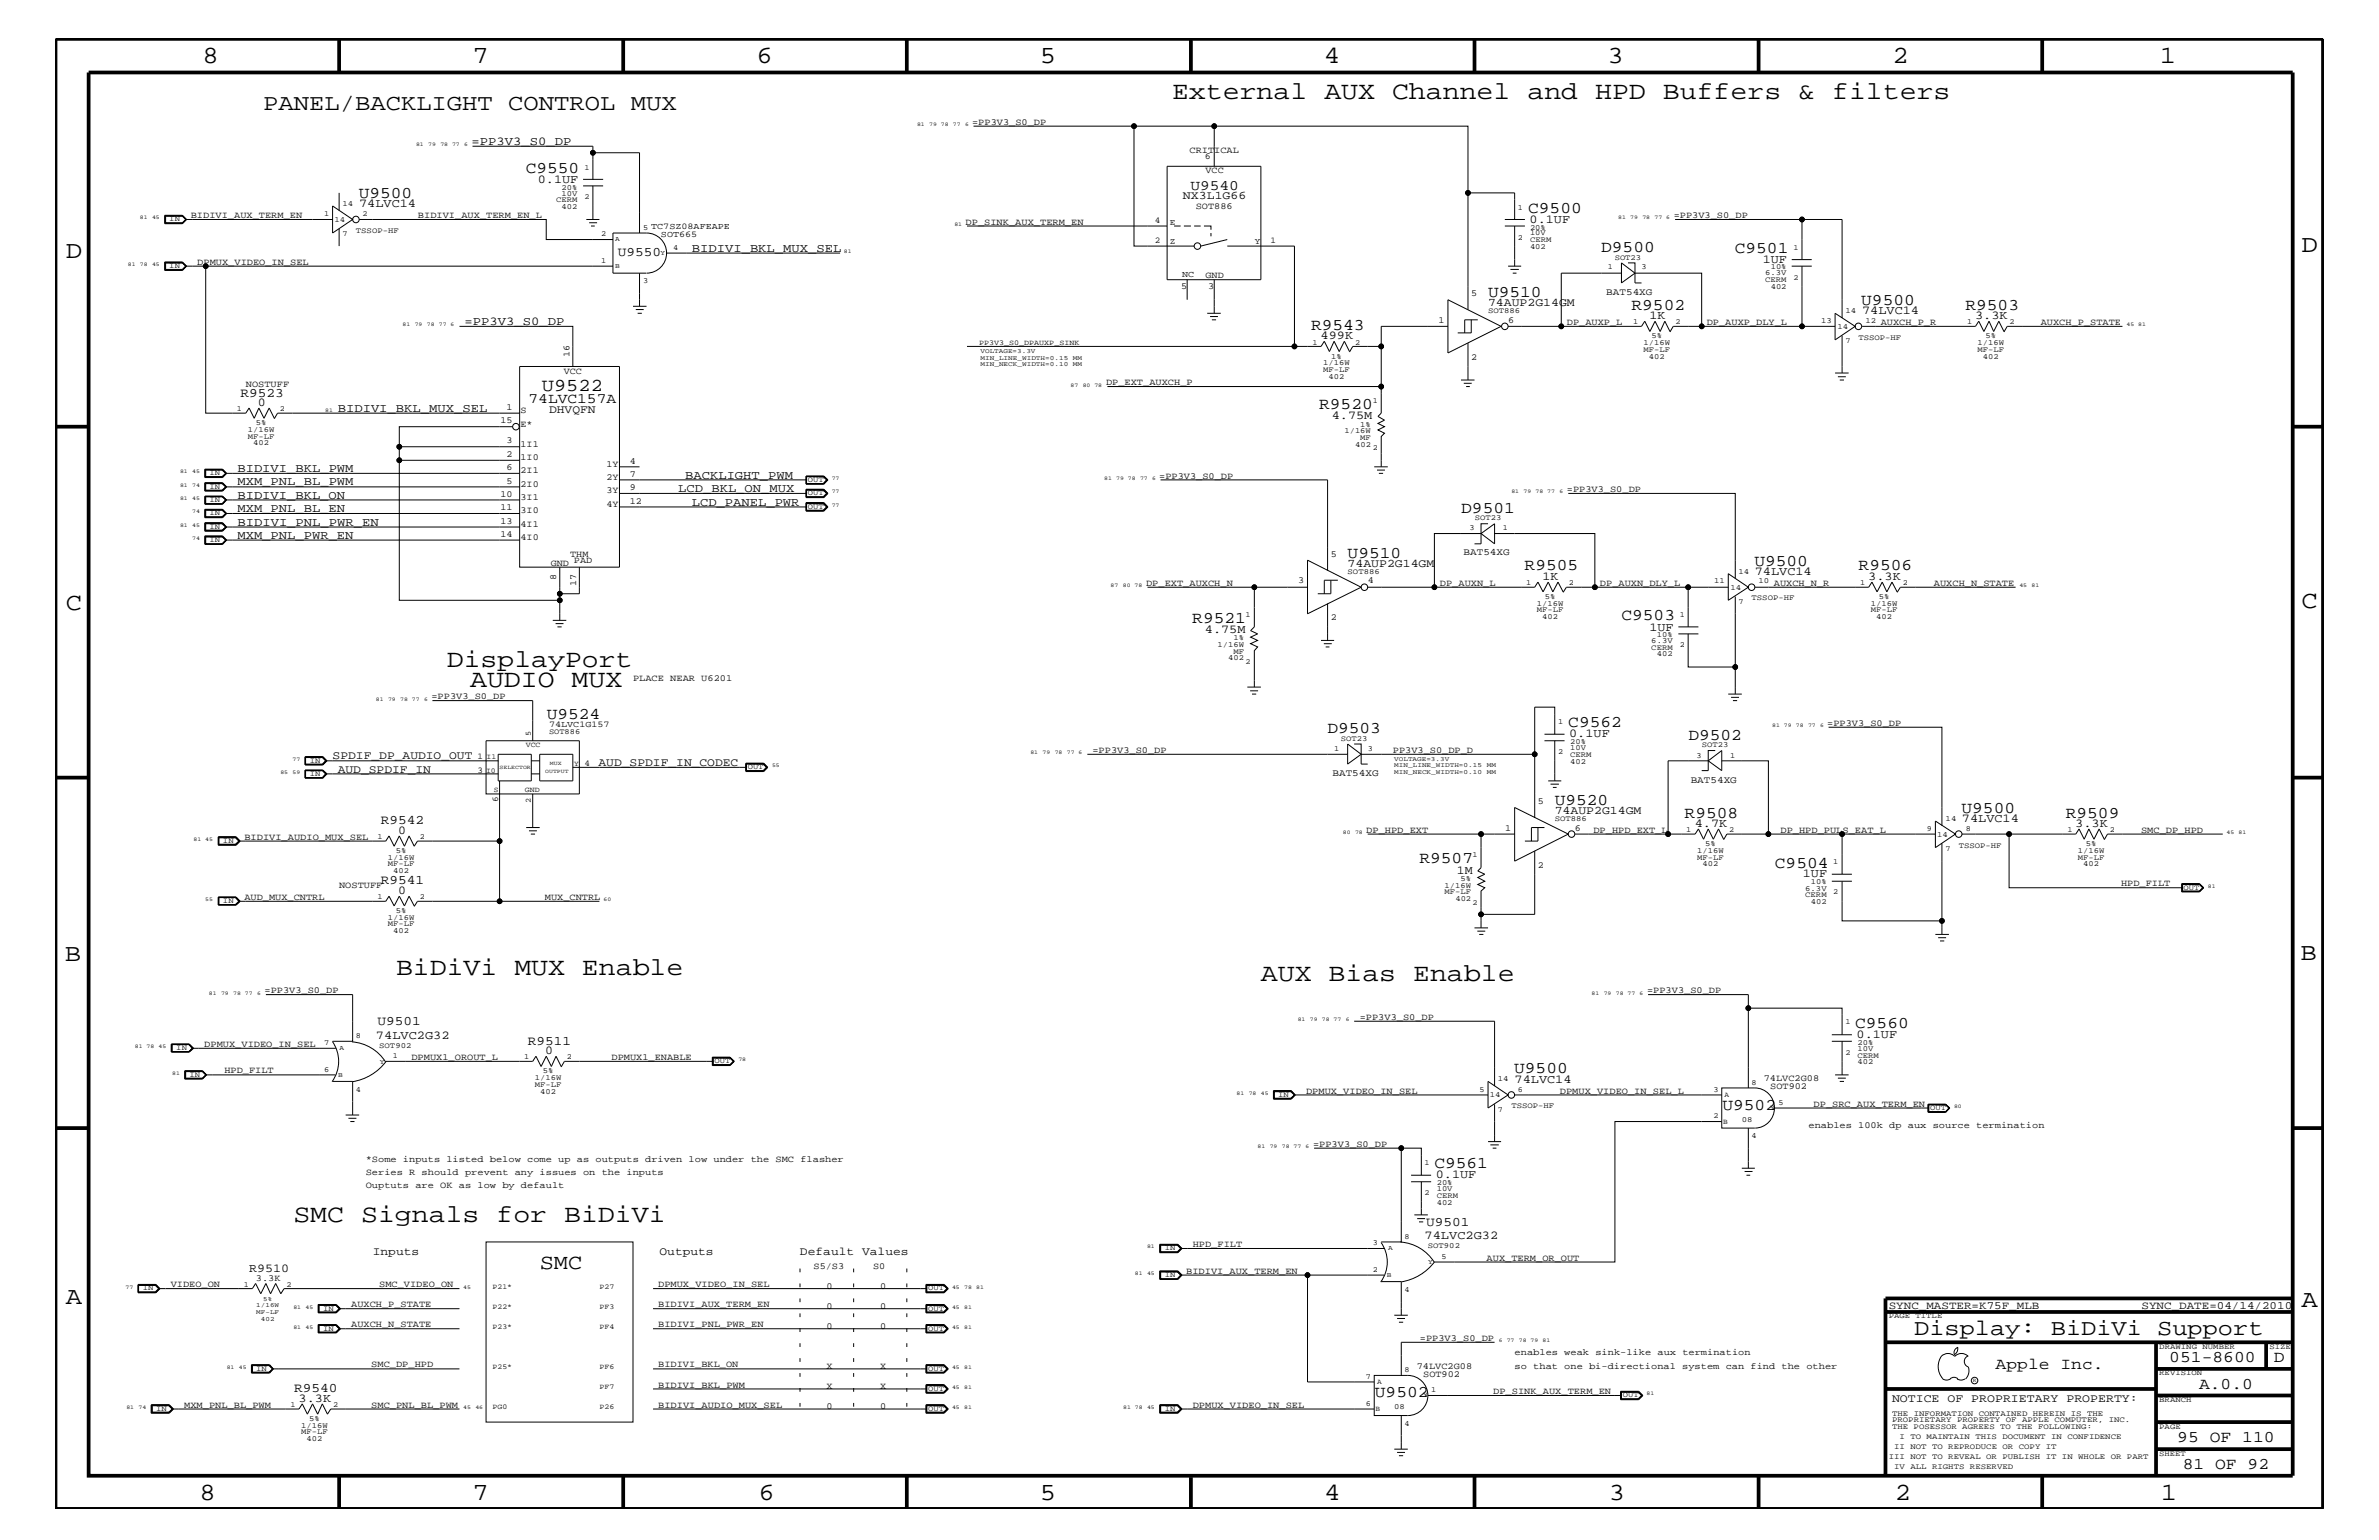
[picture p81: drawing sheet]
<svg xmlns="http://www.w3.org/2000/svg" width="432mm" height="279mm" viewBox="0 0 432 279" stroke-linecap="round" stroke-linejoin="round" font-family="sans-serif">
<defs><g id="words">
<g font-size="4.6">
<text x="212.7" y="18">External AUX Channel and HPD Buffers &amp; filters</text>
<text x="81.1" y="121">DisplayPort</text>
<text x="85.3" y="124.7">AUDIO MUX</text>
<text x="71.9" y="176.8">BiDiVi MUX Enable</text>
<text x="228.9" y="178">AUX Bias Enable</text>
<text x="53.3" y="221.7">SMC Signals for BiDiVi</text>
</g>
<g font-size="4.5">
<text x="36.7" y="11.5">8</text>
<text x="85.8" y="11.5">7</text>
<text x="137.3" y="11.5">6</text>
<text x="188.7" y="11.5">5</text>
<text x="240.3" y="11.5">4</text>
<text x="291.8" y="11.5">3</text>
<text x="343.5" y="11.5">2</text>
<text x="392" y="11.5">1</text>
<text x="11.9" y="46.8">D</text>
<text x="417.7" y="45.7">D</text>
<text x="11.9" y="110.6">C</text>
<text x="417.7" y="110.3">C</text>
<text x="11.8" y="174.3">B</text>
<text x="417.6" y="174.2">B</text>
<text x="11.9" y="236.7">A</text>
<text x="417.7" y="237.1">A</text>
<text x="36.2" y="272.1">8</text>
<text x="85.8" y="272.1">7</text>
<text x="137.7" y="272.1">6</text>
<text x="188.7" y="272.1">5</text>
<text x="240.4" y="272.1">4</text>
<text x="292" y="272.1">3</text>
<text x="343.9" y="272.1">2</text>
<text x="392.2" y="272.1">1</text>
</g>
<g font-size="4.1">
<text x="47.8" y="20">PANEL/BACKLIGHT CONTROL MUX</text>
<text x="347.4" y="242.3">Display: BiDiVi Support</text>
</g>
<text font-size="3.9" x="98" y="230.2">SMC</text>
<text font-size="3.3" x="98.3" y="70.9">U9522</text>
<g font-size="3">
<text x="65.1" y="35.9">U9500</text>
<text x="95.4" y="31.4">C9550</text>
<text x="277.4" y="38.6">C9500</text>
<text x="290.6" y="45.7">D9500</text>
<text x="314.9" y="45.9">C9501</text>
<text x="270.1" y="53.9">U9510</text>
<text x="238" y="59.8">R9543</text>
<text x="296.1" y="56.2">R9502</text>
<text x="337.8" y="55.3">U9500</text>
<text x="356.7" y="56.2">R9503</text>
<text x="239.4" y="74.3">R9520</text>
<text x="265.2" y="93.1">D9501</text>
<text x="244.6" y="101.2">U9510</text>
<text x="276.7" y="103.5">R9505</text>
<text x="318.4" y="102.6">U9500</text>
<text x="337.4" y="103.5">R9506</text>
<text x="216.4" y="113.1">R9521</text>
<text x="294.3" y="112.6">C9503</text>
<text x="99.2" y="130.4">U9524</text>
<text x="284.6" y="131.9">C9562</text>
<text x="240.9" y="133">D9503</text>
<text x="306.5" y="134.2">D9502</text>
<text x="282.2" y="146.1">U9520</text>
<text x="305.8" y="148.4">R9508</text>
<text x="356" y="147.5">U9500</text>
<text x="374.9" y="148.4">R9509</text>
<text x="257.6" y="156.7">R9507</text>
<text x="322.2" y="157.4">C9504</text>
<text x="336.7" y="186.5">C9560</text>
<text x="274.8" y="194.8">U9500</text>
<text x="312.6" y="201.5">U9502</text>
<text x="260.3" y="211.9">C9561</text>
<text x="362.2" y="248.4">Apple Inc.</text>
<text x="393.7" y="247.1">051-8600</text>
<text x="399.2" y="252">A.0.0</text>
<text x="412.7" y="247.1">D</text>
<text x="249.6" y="253.5">U9502</text>
<text x="395.2" y="261.6">95 OF 110</text>
<text x="396.2" y="266.6">81 OF 92</text>
</g>
<g font-size="2.6">
<text x="216.1" y="34.5">U9540</text>
<text x="95.9" y="73.2">74LVC157A</text>
</g>
<g font-size="2.4">
<text x="112.1" y="46.5">U9550</text>
<text x="43.6" y="72">R9523</text>
<text x="69.1" y="149.5">R9542</text>
<text x="69.1" y="160.5">R9541</text>
<text x="68.5" y="186">U9501</text>
<text x="95.8" y="189.5">R9511</text>
<text x="258.9" y="222.4">U9501</text>
<text x="53.4" y="252.6">R9540</text>
</g>
<g font-size="2.2">
<text x="85.6" y="26.3">=PP3V3_S0_DP</text>
<text x="97.6" y="33.1">0.1UF</text>
<text x="65.2" y="37.6">74LVC14</text>
<text x="277.6" y="40.4">0.1UF</text>
<text x="125.6" y="45.7">BIDIVI_BKL_MUX_SEL</text>
<text x="320" y="47.7">1UF</text>
<text x="84.3" y="59">=PP3V3_S0_DP</text>
<text x="299.4" y="57.9">1K</text>
<text x="338" y="57">74LVC14</text>
<text x="358.5" y="57.9">3.3K</text>
<text x="239.7" y="61.5">499K</text>
<text x="46.8" y="73.7">0</text>
<text x="61.3" y="74.7">BIDIVI_BKL_MUX_SEL</text>
<text x="241.7" y="76.1">4.75M</text>
<text x="43.1" y="88.1">MXM_PNL_BL_PWM</text>
<text x="43.1" y="85.6">BIDIVI_BKL_PWM</text>
<text x="123.1" y="89.3">LCD_BKL_ON_MUX</text>
<text x="124.4" y="86.9">BACKLIGHT_PWM</text>
<text x="43.1" y="92.9">MXM_PNL_BL_EN</text>
<text x="43.1" y="90.5">BIDIVI_BKL_ON</text>
<text x="43.1" y="95.4">BIDIVI_PNL_PWR_EN</text>
<text x="125.6" y="91.7">LCD_PANEL_PWR</text>
<text x="43.1" y="97.7">MXM_PNL_PWR_EN</text>
<text x="280" y="105.2">1K</text>
<text x="318.5" y="104.3">74LVC14</text>
<text x="339.1" y="105.2">3.3K</text>
<text x="218.7" y="114.8">4.75M</text>
<text x="299.4" y="114.4">1UF</text>
<text x="284.8" y="133.8">0.1UF</text>
<text x="356.1" y="149.1">74LVC14</text>
<text x="72.3" y="151.2">0</text>
<text x="307.6" y="150.1">4.7K</text>
<text x="376.7" y="150.1">3.3K</text>
<text x="264.4" y="158.5">1M</text>
<text x="327.2" y="159.2">1UF</text>
<text x="72.3" y="162.2">0</text>
<text x="68.2" y="188.5">74LVC2G32</text>
<text x="98.9" y="191.2">0</text>
<text x="337" y="188.3">0.1UF</text>
<text x="274.9" y="196.5">74LVC14</text>
<text x="260.6" y="213.8">0.1UF</text>
<text x="258.6" y="224.8">74LVC2G32</text>
<text x="45.2" y="230.7">R9510</text>
<text x="54.2" y="254.3">3.3K</text>
</g>
<g font-size="2.1">
<text x="214.7" y="36.2">NX3L1G66</text>
<text x="270.1" y="55.6">74AUP2G14GM</text>
<text x="99.7" y="75">DHVQFN</text>
<text x="244.6" y="102.9">74AUP2G14GM</text>
<text x="60.4" y="137.8">SPDIF_DP_AUDIO_OUT</text>
<text x="61.3" y="140.2">AUD_SPDIF_IN</text>
<text x="108.6" y="139">AUD_SPDIF_IN_CODEC</text>
<text x="282.2" y="147.7">74AUP2G14GM</text>
<text x="67.6" y="227.7">Inputs</text>
<text x="119.7" y="227.7">Outputs</text>
<text x="145.2" y="227.7">Default Values</text>
<text x="343.4" y="254.4">NOTICE OF PROPRIETARY PROPERTY:</text>
</g>
<g font-size="2">
<text x="342.8" y="237.4">SYNC_MASTER=K75F_MLB</text>
<text x="388.7" y="237.4">SYNC_DATE=04/14/2010</text>
</g>
<g font-size="1.8">
<text x="291.5" y="53.5">BAT54XG</text>
<text x="265.6" y="100.8">BAT54XG</text>
<text x="241.9" y="140.8">BAT54XG</text>
<text x="306.9" y="142">BAT54XG</text>
</g>
<g font-size="1.7">
<text x="176.4" y="22.6">=PP3V3_S0_DP</text>
<text x="215.9" y="27.7">CRITICAL</text>
<text x="218.7" y="28.9">6</text>
<text x="218.8" y="31.4">VCC</text>
<text x="34.6" y="39.6">BIDIVI_AUX_TERM_EN</text>
<text x="75.9" y="39.6">BIDIVI_AUX_TERM_EN_L</text>
<text x="175.3" y="40.8">DP_SINK_AUX_TERM_EN</text>
<text x="217" y="37.9">SOT886</text>
<text x="303.8" y="39.6">=PP3V3_S0_DP</text>
<text x="35.8" y="48">DPMUX_VIDEO_IN_SEL</text>
<text x="214.4" y="52.5">5</text>
<text x="218.8" y="50.4">GND</text>
<text x="219.3" y="52.5">3</text>
<text x="267" y="53.8">5</text>
<text x="261.1" y="58.6">1</text>
<text x="273.7" y="58.6">6</text>
<text x="284.4" y="59">DP_AUXP_L</text>
<text x="309.8" y="59">DP_AUXP_DLY_L</text>
<text x="341.4" y="59">AUXCH_P_R</text>
<text x="370.4" y="59">AUXCH_P_STATE</text>
<text x="103.4" y="64.7" transform="rotate(-90 103.4 64.7)">16</text>
<text x="267" y="65.3">2</text>
<text x="44.6" y="70.1">NOSTUFF</text>
<text x="102.3" y="67.9">VCC</text>
<text x="200.7" y="69.9">DP_EXT_AUXCH_P</text>
<text x="90.8" y="76.8">15</text>
<text x="91.9" y="74.4">1</text>
<text x="94.5" y="77.4">E*</text>
<text x="94.5" y="75">S</text>
<text x="91.9" y="80.5">3</text>
<text x="91.9" y="82.8">2</text>
<text x="94.5" y="81.1">1I1</text>
<text x="94.5" y="83.5">1I0</text>
<text x="91.9" y="85.3">6</text>
<text x="91.9" y="87.7">5</text>
<text x="94.5" y="85.9">2I1</text>
<text x="94.5" y="88.3">2I0</text>
<text x="110.1" y="89.5">3Y</text>
<text x="110.1" y="87.1">2Y</text>
<text x="110.1" y="84.7">1Y</text>
<text x="114.3" y="88.9">9</text>
<text x="114.3" y="86.5">7</text>
<text x="114.3" y="84.1">4</text>
<text x="210.4" y="86.9">=PP3V3_S0_DP</text>
<text x="284.4" y="89.3">=PP3V3_S0_DP</text>
<text x="90.8" y="95">13</text>
<text x="90.8" y="90.1">10</text>
<text x="90.8" y="92.6">11</text>
<text x="94.5" y="93.2">3I0</text>
<text x="94.5" y="95.6">4I1</text>
<text x="94.5" y="90.7">3I1</text>
<text x="110.1" y="92">4Y</text>
<text x="114.3" y="91.4">12</text>
<text x="90.8" y="97.4">14</text>
<text x="94.5" y="98">4I0</text>
<text x="103.5" y="101">THM</text>
<text x="241.6" y="101">5</text>
<text x="99.9" y="102.6">GND PAD</text>
<text x="100.9" y="105.2" transform="rotate(-90 100.9 105.2)">8</text>
<text x="104.6" y="106.3" transform="rotate(-90 104.6 106.3)">17</text>
<text x="208" y="106.3">DP_EXT_AUXCH_N</text>
<text x="235.6" y="105.9">3</text>
<text x="248.2" y="105.9">4</text>
<text x="261.4" y="106.3">DP_AUXN_L</text>
<text x="290.4" y="106.3">DP_AUXN_DLY_L</text>
<text x="322" y="106.3">AUXCH_N_R</text>
<text x="351" y="106.3">AUXCH_N_STATE</text>
<text x="241.6" y="112.6">2</text>
<text x="114.9" y="123.5">PLACE NEAR U6201</text>
<text x="78.3" y="126.9">=PP3V3_S0_DP</text>
<text x="331.6" y="131.7">=PP3V3_S0_DP</text>
<text x="198.3" y="136.6">=PP3V3_S0_DP</text>
<text x="252.8" y="136.6">PP3V3_S0_DP_D</text>
<text x="279.1" y="145.9">5</text>
<text x="44.4" y="152.3">BIDIVI_AUDIO_MUX_SEL</text>
<text x="248" y="151.1">DP_HPD_EXT</text>
<text x="273.2" y="150.7">1</text>
<text x="285.8" y="150.7">6</text>
<text x="289.2" y="151.1">DP_HPD_EXT_L</text>
<text x="323.2" y="151.1">DP_HPD_PULS_EAT_L</text>
<text x="388.6" y="151.1">SMC_DP_HPD</text>
<text x="61.6" y="161.1">NOSTUFF</text>
<text x="279.1" y="157.4">2</text>
<text x="385" y="160.8">HPD_FILT</text>
<text x="44.4" y="163.3">AUD_MUX_CNTRL</text>
<text x="98.9" y="163.3">MUX_CNTRL</text>
<text x="48" y="180.2">=PP3V3_S0_DP</text>
<text x="246.8" y="185">=PP3V3_S0_DP</text>
<text x="299" y="180.2">=PP3V3_S0_DP</text>
<text x="37.1" y="189.9">DPMUX_VIDEO_IN_SEL</text>
<text x="40.7" y="194.8">HPD_FILT</text>
<text x="74.7" y="192.3">DPMUX1_OROUT_L</text>
<text x="111" y="192.3">DPMUX1_ENABLE</text>
<text x="320.1" y="196.2">74LVC2G08</text>
<text x="321.3" y="197.6">SOT902</text>
<text x="237.1" y="198.4">DPMUX_VIDEO_IN_SEL</text>
<text x="283.1" y="198.4">DPMUX_VIDEO_IN_SEL_L</text>
<text x="329.2" y="200.9">DP_SRC_AUX_TERM_EN</text>
<text x="238.3" y="208.1">=PP3V3_S0_DP</text>
<text x="328.3" y="204.7">enables 100k dp aux source termination</text>
<text x="66.4" y="215.6">Ouptuts are OK as low by default</text>
<text x="66.4" y="213.2">Series R should prevent any issues on the inputs</text>
<text x="66.4" y="210.8">*Some inputs listed below come up as outputs driven low under the SMC flasher</text>
<text x="216.5" y="226.3">HPD_FILT</text>
<text x="31" y="233.5">VIDEO_ON</text>
<text x="46.4" y="232.4">3.3K</text>
<text x="68.8" y="233.5">SMC_VIDEO_ON</text>
<text x="119.5" y="233.5">DPMUX_VIDEO_IN_SEL</text>
<text x="147.7" y="230.2">S5/S3</text>
<text x="150" y="233.8">0</text>
<text x="158.5" y="230.2">S0</text>
<text x="159.8" y="233.8">0</text>
<text x="215.3" y="231.1">BIDIVI_AUX_TERM_EN</text>
<text x="269.8" y="228.7">AUX_TERM_OR_OUT</text>
<text x="63.8" y="237.2">AUXCH_P_STATE</text>
<text x="119.5" y="237.2">BIDIVI_AUX_TERM_EN</text>
<text x="150" y="237.4">0</text>
<text x="159.8" y="237.4">0</text>
<text x="63.8" y="240.8">AUXCH_N_STATE</text>
<text x="119.5" y="240.8">BIDIVI_PNL_PWR_EN</text>
<text x="150" y="241.1">0</text>
<text x="159.8" y="241.1">0</text>
<text x="257.7" y="243.3">=PP3V3_S0_DP</text>
<text x="274.9" y="245.9">enables weak sink-like aux termination</text>
<text x="67.4" y="248.1">SMC_DP_HPD</text>
<text x="119.5" y="251.7">BIDIVI_BKL_PWM</text>
<text x="119.5" y="248.1">BIDIVI_BKL_ON</text>
<text x="150" y="248.4">X</text>
<text x="150" y="252">X</text>
<text x="159.8" y="252">X</text>
<text x="159.8" y="248.4">X</text>
<text x="257.1" y="248.4">74LVC2G08</text>
<text x="258.3" y="249.8">SOT902</text>
<text x="274.9" y="248.4">so that one bi-directional system can find the other</text>
<text x="33.4" y="255.4">MXM_PNL_BL_PWM</text>
<text x="67.4" y="255.4">SMC_PNL_BL_PWM</text>
<text x="119.5" y="255.4">BIDIVI_AUDIO_MUX_SEL</text>
<text x="150" y="255.6">0</text>
<text x="159.8" y="255.6">0</text>
<text x="216.5" y="255.4">DPMUX_VIDEO_IN_SEL</text>
<text x="271" y="252.9">DP_SINK_AUX_TERM_EN</text>
</g>
<g font-size="1.6">
<text x="209.6" y="40.4">4</text>
<text x="212.3" y="40.8">E</text>
<text x="120" y="43">SOT665</text>
<text x="209.6" y="44.1">2</text>
<text x="212.3" y="44.2">Z</text>
<text x="227.8" y="44.2">Y</text>
<text x="230.6" y="44.1">1</text>
<text x="214.5" y="50.2">NC</text>
<text x="99.7" y="131.9">74LVC1G157</text>
<text x="86.7" y="137.8">1</text>
<text x="86.7" y="140.2">3</text>
<text x="106.1" y="139">4</text>
<text x="90.4" y="145.6" transform="rotate(-90 90.4 145.6)">6</text>
</g>
<g font-size="1.4">
<text x="101.9" y="35.5">10V</text>
<text x="101.9" y="34.4">20%</text>
<text x="106.1" y="30.8">1</text>
<text x="30.7" y="40.2">IN</text>
<text x="58.8" y="39.2">1</text>
<text x="60.7" y="40.3">14</text>
<text x="62.1" y="37.4">14</text>
<text x="65.8" y="39.2">2</text>
<text x="100.9" y="36.7">CERM</text>
<text x="101.9" y="37.9">402</text>
<text x="106.1" y="36.2">2</text>
<text x="116.8" y="41.7">5 TC7SZ08AFEAPE</text>
<text x="275.5" y="38">1</text>
<text x="277.7" y="41.7">20%</text>
<text x="62.1" y="42.9">7</text>
<text x="64.6" y="42.3">TSSOP-HF</text>
<text x="109.1" y="47.7">1</text>
<text x="109.1" y="42.9">2</text>
<text x="122.2" y="45.3">4</text>
<text x="275.5" y="43.5">2</text>
<text x="277.7" y="44">CERM</text>
<text x="277.7" y="42.7">10V</text>
<text x="277.7" y="45.2">402</text>
<text x="293.1" y="47.1">SOT23</text>
<text x="325.5" y="45.3">1</text>
<text x="30.7" y="48.7">IN</text>
<text x="116.8" y="51.3">3</text>
<text x="291.8" y="48.9">1</text>
<text x="297.9" y="48.9">3</text>
<text x="320.4" y="50">6.3V</text>
<text x="320.4" y="51.3">CERM</text>
<text x="321.4" y="48.9">10%</text>
<text x="321.4" y="52.4">402</text>
<text x="325.5" y="50.7">2</text>
<text x="270.1" y="56.8">SOT886</text>
<text x="296.4" y="58.9">1</text>
<text x="304.1" y="58.9">2</text>
<text x="330.5" y="58.6">13</text>
<text x="333.5" y="59.7">14</text>
<text x="334.9" y="56.8">14</text>
<text x="338.6" y="58.6">12</text>
<text x="357" y="58.9">1</text>
<text x="364.7" y="58.9">2</text>
<text x="177.7" y="62.6">PP3V3_S0_DPAUXP_SINK</text>
<text x="238.3" y="62.5">1</text>
<text x="241.6" y="65.1">1%</text>
<text x="246" y="62.5">2</text>
<text x="298.3" y="62.6">1/16W</text>
<text x="298.3" y="63.9">MF-LF</text>
<text x="299.3" y="65.1">402</text>
<text x="299.8" y="61.4">5%</text>
<text x="334.9" y="62.3">7</text>
<text x="337.3" y="61.7">TSSOP-HF</text>
<text x="358.9" y="63.9">MF-LF</text>
<text x="358.9" y="62.6">1/16W</text>
<text x="359.9" y="65.1">402</text>
<text x="360.4" y="61.4">5%</text>
<text x="240.2" y="67.5">MF-LF</text>
<text x="240.2" y="66.2">1/16W</text>
<text x="241.1" y="68.7">402</text>
<text x="43" y="74.6">1</text>
<text x="46.4" y="77.2">5%</text>
<text x="50.8" y="74.6">2</text>
<text x="246.9" y="77.4">1%</text>
<text x="249.2" y="73.2">1</text>
<text x="45" y="78.3">1/16W</text>
<text x="45" y="79.6">MF-LF</text>
<text x="46" y="80.8">402</text>
<text x="244" y="78.6">1/16W</text>
<text x="246" y="81.1">402</text>
<text x="246.9" y="79.9">MF</text>
<text x="249.2" y="81.6">2</text>
<text x="38" y="86.2">IN</text>
<text x="38" y="88.7">IN</text>
<text x="146.6" y="87.5">OUT</text>
<text x="146.6" y="89.9">OUT</text>
<text x="38" y="91.1">IN</text>
<text x="38" y="93.5">IN</text>
<text x="38" y="96">IN</text>
<text x="146.6" y="92.3">OUT</text>
<text x="267.7" y="94.3">SOT23</text>
<text x="38" y="98.4">IN</text>
<text x="266.7" y="96.2">3</text>
<text x="272.8" y="96.2">1</text>
<text x="244.6" y="104.1">SOT886</text>
<text x="277" y="106.1">1</text>
<text x="284.7" y="106.1">2</text>
<text x="311.1" y="105.9">11</text>
<text x="314.1" y="107">14</text>
<text x="315.6" y="104.1">14</text>
<text x="319.2" y="105.9">10</text>
<text x="337.7" y="106.1">1</text>
<text x="345.4" y="106.1">2</text>
<text x="226.1" y="112">1</text>
<text x="278.9" y="111.1">MF-LF</text>
<text x="278.9" y="109.9">1/16W</text>
<text x="279.9" y="112.3">402</text>
<text x="280.4" y="108.7">5%</text>
<text x="304.9" y="112">1</text>
<text x="315.6" y="109.5">7</text>
<text x="317.9" y="108.9">TSSOP-HF</text>
<text x="339.6" y="109.9">1/16W</text>
<text x="339.6" y="111.1">MF-LF</text>
<text x="340.5" y="112.3">402</text>
<text x="341" y="108.7">5%</text>
<text x="221" y="117.4">1/16W</text>
<text x="222.9" y="119.8">402</text>
<text x="223.9" y="116.2">1%</text>
<text x="223.9" y="118.6">MF</text>
<text x="299.7" y="117.9">CERM</text>
<text x="299.7" y="116.7">6.3V</text>
<text x="300.7" y="119.1">402</text>
<text x="300.7" y="115.6">10%</text>
<text x="304.9" y="117.4">2</text>
<text x="226.1" y="120.4">2</text>
<text x="282.8" y="131.3">1</text>
<text x="88.3" y="137.8">I1</text>
<text x="95.4" y="135.6">VCC</text>
<text x="96.4" y="133.5" transform="rotate(-90 96.4 133.5)">5</text>
<text x="99.7" y="133.2">SOT886</text>
<text x="242.1" y="136.2">1</text>
<text x="243.4" y="134.4">SOT23</text>
<text x="248.2" y="136.2">3</text>
<text x="282.8" y="136.8">2</text>
<text x="285" y="137.3">CERM</text>
<text x="285" y="135">20%</text>
<text x="285" y="136.1">10V</text>
<text x="307.9" y="137.4">3</text>
<text x="308.9" y="135.6">SOT23</text>
<text x="314" y="137.4">1</text>
<text x="56.2" y="138.4">IN</text>
<text x="56.2" y="140.8">IN</text>
<text x="88.2" y="140.2">I0</text>
<text x="89.7" y="143.6">S</text>
<text x="95.2" y="143.6">GND</text>
<text x="104.2" y="139">Y</text>
<text x="135.7" y="139.6">OUT</text>
<text x="285" y="138.5">402</text>
<text x="96.4" y="145.7" transform="rotate(-90 96.4 145.7)">2</text>
<text x="282.2" y="149">SOT886</text>
<text x="353.1" y="149">14</text>
<text x="40.5" y="152.9">IN</text>
<text x="68.5" y="152.2">1</text>
<text x="70.4" y="156">1/16W</text>
<text x="71.8" y="154.7">5%</text>
<text x="76.2" y="152.2">2</text>
<text x="267.3" y="155.6">1</text>
<text x="306.1" y="151">1</text>
<text x="308.1" y="154.7">1/16W</text>
<text x="308.1" y="156">MF-LF</text>
<text x="309.5" y="153.5">5%</text>
<text x="313.9" y="151">2</text>
<text x="349.8" y="150.7">9</text>
<text x="351.6" y="151.8">14</text>
<text x="353.1" y="154.4">7</text>
<text x="355.5" y="153.8">TSSOP-HF</text>
<text x="356.8" y="150.7">8</text>
<text x="375.2" y="151">1</text>
<text x="377.1" y="156">MF-LF</text>
<text x="377.1" y="154.7">1/16W</text>
<text x="378.6" y="153.5">5%</text>
<text x="382.9" y="151">2</text>
<text x="70.4" y="157.2">MF-LF</text>
<text x="71.4" y="158.4">402</text>
<text x="262.2" y="161.1">1/16W</text>
<text x="265.1" y="159.9">5%</text>
<text x="309" y="157.2">402</text>
<text x="327.7" y="161.6">6.3V</text>
<text x="328.7" y="160.5">10%</text>
<text x="332.7" y="156.8">1</text>
<text x="378.1" y="157.2">402</text>
<text x="396.3" y="161.4">OUT</text>
<text x="40.5" y="163.9">IN</text>
<text x="68.5" y="163.1">1</text>
<text x="70.4" y="166.9">1/16W</text>
<text x="71.8" y="165.6">5%</text>
<text x="76.2" y="163.1">2</text>
<text x="262.2" y="162.2">MF-LF</text>
<text x="264.2" y="163.5">402</text>
<text x="267.3" y="164.1">2</text>
<text x="327.7" y="162.8">CERM</text>
<text x="328.7" y="163.9">402</text>
<text x="332.7" y="162.2">2</text>
<text x="70.4" y="168.1">MF-LF</text>
<text x="71.4" y="169.3">402</text>
<text x="334.9" y="185.9">1</text>
<text x="32" y="190.5">IN</text>
<text x="58.8" y="189.5">7</text>
<text x="64.6" y="188.3">8</text>
<text x="68.8" y="190.2">SOT902</text>
<text x="71.3" y="192">1</text>
<text x="334.9" y="191.4">2</text>
<text x="337.1" y="189.5">20%</text>
<text x="337.1" y="190.6">10V</text>
<text x="337.1" y="191.9">CERM</text>
<text x="34.4" y="195.4">IN</text>
<text x="58.8" y="194.4">6</text>
<text x="95.2" y="192.2">1</text>
<text x="97.1" y="195.9">1/16W</text>
<text x="97.1" y="197.2">MF-LF</text>
<text x="98.5" y="194.8">5%</text>
<text x="102.9" y="192.2">2</text>
<text x="129.7" y="192.9">OUT</text>
<text x="271.9" y="196.2">14</text>
<text x="317.9" y="196.8">8</text>
<text x="337.1" y="193.1">402</text>
<text x="64.6" y="198.1">4</text>
<text x="98" y="198.4">402</text>
<text x="232" y="199">IN</text>
<text x="268.6" y="198.1">5</text>
<text x="270.4" y="199.1">14</text>
<text x="271.9" y="201.7">7</text>
<text x="274.3" y="201">TSSOP-HF</text>
<text x="275.5" y="198.1">6</text>
<text x="311" y="202.9">2</text>
<text x="311" y="198.1">3</text>
<text x="312.8" y="204">B</text>
<text x="313" y="199">A</text>
<text x="316.1" y="203.5">08</text>
<text x="321.3" y="201.5">Y</text>
<text x="322.8" y="200.4">5</text>
<text x="350.4" y="201.5">OUT</text>
<text x="317.9" y="206.5">4</text>
<text x="258.6" y="211.4">1</text>
<text x="260.8" y="215">20%</text>
<text x="258.6" y="216.9">2</text>
<text x="260.8" y="216.1">10V</text>
<text x="260.8" y="218.6">402</text>
<text x="260.8" y="217.3">CERM</text>
<text x="211.4" y="226.9">IN</text>
<text x="249.2" y="225.9">3</text>
<text x="254.9" y="224.7">8</text>
<text x="259.2" y="226.5">SOT902</text>
<text x="44.3" y="233.5">1</text>
<text x="52" y="233.5">2</text>
<text x="89.4" y="233.8">P21*</text>
<text x="108.8" y="233.8">P27</text>
<text x="211.4" y="231.8">IN</text>
<text x="249.2" y="230.7">2</text>
<text x="261.6" y="228.4">5</text>
<text x="25.9" y="234.1">IN</text>
<text x="58.7" y="237.8">IN</text>
<text x="89.4" y="237.4">P22*</text>
<text x="108.8" y="237.4">PF3</text>
<text x="168.5" y="234.1">OUT</text>
<text x="168.5" y="237.8">OUT</text>
<text x="254.9" y="234.4">4</text>
<text x="342.8" y="239.2">PAGE TITLE</text>
<text x="58.7" y="241.4">IN</text>
<text x="89.4" y="241.1">P23*</text>
<text x="108.8" y="241.1">PF4</text>
<text x="168.5" y="241.4">OUT</text>
<text x="391.9" y="244.7">DRAWING NUMBER</text>
<text x="411.9" y="244.7">SIZE</text>
<text x="46.5" y="248.7">IN</text>
<text x="89.4" y="248.4">P25*</text>
<text x="108.8" y="248.4">PF6</text>
<text x="108.8" y="252">PF7</text>
<text x="168.5" y="248.7">OUT</text>
<text x="247.9" y="250.1">7</text>
<text x="249.9" y="251.1">A</text>
<text x="254.9" y="248.9">8</text>
<text x="391.9" y="249.5">REVISION</text>
<text x="28.4" y="256">IN</text>
<text x="52.7" y="255.2">1</text>
<text x="56.1" y="257.8">5%</text>
<text x="60.5" y="255.2">2</text>
<text x="89.4" y="255.6">PG0</text>
<text x="108.8" y="255.6">P26</text>
<text x="168.5" y="252.3">OUT</text>
<text x="168.5" y="256">OUT</text>
<text x="211.4" y="256">IN</text>
<text x="247.9" y="255">6</text>
<text x="249.7" y="256.1">B</text>
<text x="253.1" y="255.6">08</text>
<text x="258.3" y="253.5">Y</text>
<text x="259.8" y="252.6">1</text>
<text x="294.6" y="253.5">OUT</text>
<text x="343.4" y="256.8">THE INFORMATION CONTAINED HEREIN IS THE</text>
<text x="391.9" y="254.4">BRANCH</text>
<text x="54.7" y="260.2">MF-LF</text>
<text x="54.7" y="259">1/16W</text>
<text x="55.6" y="261.4">402</text>
<text x="254.9" y="258.7">4</text>
<text x="343.4" y="259.3">THE POSESSOR AGREES TO THE FOLLOWING:</text>
<text x="343.4" y="258">PROPRIETARY PROPERTY OF APPLE COMPUTER, INC.</text>
<text x="343.8" y="262.9">II NOT TO REPRODUCE OR COPY IT</text>
<text x="344.8" y="261.1">I TO MAINTAIN THIS DOCUMENT IN CONFIDENCE</text>
<text x="391.9" y="259.3">PAGE</text>
<text x="342.8" y="264.7">III NOT TO REVEAL OR PUBLISH IT IN WHOLE OR PART</text>
<text x="343.8" y="266.6">IV ALL RIGHTS RESERVED</text>
<text x="391.9" y="264.1">SHEET</text>
</g>
<g font-size="1.3">
<text x="111.7" y="43.8">A</text>
<text x="119.9" y="46.3">Y</text>
<text x="111.7" y="48.5">B</text>
<text x="61.6" y="190.5">A</text>
<text x="61.4" y="195.4">B</text>
<text x="68.9" y="193.1">Y</text>
<text x="252" y="226.9">A</text>
<text x="251.7" y="231.8">B</text>
<text x="259.2" y="229.4">Y</text>
</g>
<g font-size="1.2">
<text x="178" y="64">VOLTAGE=3.3V</text>
<text x="178" y="65.3">MIN_LINE_WIDTH=0.15</text>
<text x="194.7" y="65.3">MM</text>
<text x="178" y="66.5">MIN_NECK_WIDTH=0.10</text>
<text x="194.7" y="66.5">MM</text>
<text x="253.1" y="138">VOLTAGE=3.3V</text>
<text x="253.1" y="139.2">MIN_LINE_WIDTH=0.15</text>
<text x="253.1" y="140.4">MIN_NECK_WIDTH=0.10</text>
<text x="269.8" y="139.2">MM</text>
<text x="269.8" y="140.4">MM</text>
<text x="46.5" y="237.2">1/16W</text>
<text x="46.5" y="238.4">MF-LF</text>
<text x="47.4" y="239.6">402</text>
<text x="47.8" y="236">5%</text>
</g>
<g font-size="1">
<text x="166.5" y="22.9">81</text>
<text x="168.7" y="22.9">79 78</text>
<text x="173" y="22.9">77</text>
<text x="175.2" y="22.9">6</text>
<text x="75.5" y="26.5">81</text>
<text x="77.7" y="26.5">79</text>
<text x="79.9" y="26.5">78 77</text>
<text x="84.2" y="26.5">6</text>
<text x="25.4" y="39.8">81</text>
<text x="27.6" y="39.8">45</text>
<text x="173.2" y="41">81</text>
<text x="293.7" y="39.8">81</text>
<text x="295.9" y="39.8">79</text>
<text x="298.1" y="39.8">78</text>
<text x="300.3" y="39.8">77 6</text>
<text x="153.2" y="45.9">81</text>
<text x="23.2" y="48.3">81</text>
<text x="25.4" y="48.3">78</text>
<text x="27.6" y="48.3">45</text>
<text x="73.1" y="59.2">81</text>
<text x="75.3" y="59.2">79</text>
<text x="77.5" y="59.2">78</text>
<text x="79.7" y="59.2">77 6</text>
<text x="386" y="59.2">45 81</text>
<text x="194.3" y="70.1">87</text>
<text x="196.5" y="70.1">80 78</text>
<text x="59" y="74.7">81</text>
<text x="32.7" y="85.9">81</text>
<text x="32.7" y="88.3">81</text>
<text x="34.9" y="85.9">45</text>
<text x="34.9" y="88.3">74</text>
<text x="151" y="87.1">77</text>
<text x="151" y="89.5">77</text>
<text x="200.4" y="87.1">81</text>
<text x="202.6" y="87.1">79 78</text>
<text x="206.9" y="87.1">77</text>
<text x="209.1" y="87.1">6</text>
<text x="274.3" y="89.5">81</text>
<text x="276.5" y="89.5">79</text>
<text x="278.7" y="89.5">78 77</text>
<text x="283" y="89.5">6</text>
<text x="32.7" y="90.7">81</text>
<text x="32.7" y="95.6">81</text>
<text x="34.9" y="90.7">45</text>
<text x="34.9" y="93.2">74</text>
<text x="34.9" y="95.6">45</text>
<text x="151" y="92">77</text>
<text x="34.9" y="98">74</text>
<text x="201.6" y="106.5">87</text>
<text x="203.8" y="106.5">80 78</text>
<text x="366.5" y="106.5">45</text>
<text x="368.7" y="106.5">81</text>
<text x="68.2" y="127.1">81</text>
<text x="70.4" y="127.1">79</text>
<text x="72.6" y="127.1">78 77</text>
<text x="77" y="127.1">6</text>
<text x="321.6" y="131.9">81 79</text>
<text x="326" y="131.9">78</text>
<text x="328.2" y="131.9">77</text>
<text x="330.4" y="131.9">6</text>
<text x="187" y="136.8">81</text>
<text x="189.2" y="136.8">79</text>
<text x="191.4" y="136.8">78</text>
<text x="193.6" y="136.8">77 6</text>
<text x="50.9" y="140.4">85</text>
<text x="53.1" y="138">77</text>
<text x="53.1" y="140.4">59</text>
<text x="90.7" y="139.5">SELECTOR</text>
<text x="99" y="140.3">OUTPUT</text>
<text x="99.8" y="138.7">MUX</text>
<text x="140.1" y="139.2">55</text>
<text x="35.1" y="152.6">81 45</text>
<text x="243.8" y="151.3">80</text>
<text x="246" y="151.3">78</text>
<text x="404.1" y="151.3">45</text>
<text x="406.3" y="151.3">81</text>
<text x="400.7" y="161.1">81</text>
<text x="37.3" y="163.5">55</text>
<text x="109.6" y="163.5">60</text>
<text x="37.9" y="180.5">81</text>
<text x="40.1" y="180.5">79</text>
<text x="42.3" y="180.5">78 77</text>
<text x="46.7" y="180.5">6</text>
<text x="235.5" y="185.3">81</text>
<text x="237.7" y="185.3">79</text>
<text x="239.9" y="185.3">78 77</text>
<text x="244.3" y="185.3">6</text>
<text x="288.9" y="180.5">81</text>
<text x="291.1" y="180.5">79</text>
<text x="293.3" y="180.5">78 77</text>
<text x="297.6" y="180.5">6</text>
<text x="24.5" y="190.2">81 78</text>
<text x="28.8" y="190.2">45</text>
<text x="31.2" y="195">81</text>
<text x="134" y="192.6">78</text>
<text x="224.5" y="198.7">81</text>
<text x="226.7" y="198.7">78</text>
<text x="228.9" y="198.7">45</text>
<text x="354.7" y="201">80</text>
<text x="228.3" y="208.3">81</text>
<text x="230.5" y="208.3">79</text>
<text x="232.7" y="208.3">78 77</text>
<text x="237" y="208.3">6</text>
<text x="208.2" y="226.5">81</text>
<text x="22.8" y="233.8">77</text>
<text x="84.1" y="233.8">45</text>
<text x="172.8" y="233.8">45</text>
<text x="175" y="233.8">78</text>
<text x="177.2" y="233.8">81</text>
<text x="206" y="231.3">81</text>
<text x="208.2" y="231.3">45</text>
<text x="53.3" y="237.4">81</text>
<text x="55.5" y="237.4">45</text>
<text x="172.8" y="237.4">45</text>
<text x="175" y="237.4">81</text>
<text x="53.3" y="241.1">81</text>
<text x="55.5" y="241.1">45</text>
<text x="172.8" y="241.1">45</text>
<text x="175" y="241.1">81</text>
<text x="272" y="243.5">6</text>
<text x="273.5" y="243.5">77</text>
<text x="275.7" y="243.5">78 79</text>
<text x="280" y="243.5">81</text>
<text x="41.1" y="248.4">81</text>
<text x="43.3" y="248.4">45</text>
<text x="172.8" y="248.4">45</text>
<text x="172.8" y="252">45</text>
<text x="175" y="248.4">81</text>
<text x="175" y="252">81</text>
<text x="358.1" y="250.7">R</text>
<text x="22.9" y="255.6">81</text>
<text x="25.1" y="255.6">74</text>
<text x="84.1" y="255.6">45</text>
<text x="86.3" y="255.6">46</text>
<text x="172.8" y="255.6">45</text>
<text x="175" y="255.6">81</text>
<text x="203.9" y="255.6">81 78</text>
<text x="208.2" y="255.6">45</text>
<text x="298.9" y="253.2">81</text>
</g>
</g></defs>
<g fill="none" stroke="#000" stroke-width=".18">
<path d="M29.9 39.1h3.2l.8 .7-.8 .8h-3.2zM30 39.1h3.1l.7 .7-.7 .7h-3.1zM30.1 39.2h3l.6 .6-.6 .6h-3zM33.7 39.8h26.7M60.4 37.4l3.6 2.4-3.6 2.5zM61.6 35v3.2M65.2 39.8h33.9v3.7h12.2M85.8 26.5h21.8v6M105.8 33.7h3.7M105.8 32.5h3.7M106.4 39.8h2.4M107.6 27.7h8.5v14.6"/>
<path d="M107.6 33.7v6.1M176.7 22.9h29.1v21.7h10.9M205.8 22.9h14.6M211.8 30.2h17.1v20.5h-17.1zM220.4 30.2v-7.3h46v33.3M266.4 35h8.5v4.8M273.1 39.8h3.7M304 39.8h23.1v7.3M327.1 39.8h7.2v17.9M29.9 47.5h3.2l.8 .8-.8 .8h-3.2zM30 47.7h3.1M30.1 47.7v1.2h3l.6-.6"/>
<path d="M33.1 47.7l.7 .6M33.1 47.7l.6 .6M33.7 48.3h77.6M33.8 48.3l-.7-.7h-3.1v1.5M33.8 48.3l-.7 .7h-3.1M33.8 48.3l-.7 .8M37.3 48.3v26.7h7.3l.6-1 .9 1.9 .9-1.9 .9 1.9 1-1.9 .9 1.9M61.6 41.5v3.1M83.4 59.2h20.6v7.3M106.9 40.4h1.5M107.3 41h.7M114.9 55.6h2.4"/>
<path d="M115.4 56.2h1.4M115.7 56.8h.8M116.1 49.6v6M117.4 49.6a3.6 3.6 0 0 0 3.6-3.7 3.6 3.6 0 0 0-3.7-3.6h-6v7.3h6M121 45.9h31.5M175.5 41h36.3M213.1 41h1.2M214.9 41h1.3M215.5 50.7v3.7M216.7 41h1.2M218.5 41h1.3v.7M219.1 56.8h2.5"/>
<path d="M219.6 57.4h1.5M219.8 42.3v.6M220 58h.7M220.4 50.7v6.1M222.8 44.6h12.2v18.3h4.8l.6-1 .9 1.9 .8-1.9 1 1.9 .9-1.9 .9 1.9M222.8 43.5l-4.9 1.1M262.8 59.2h-12.1v3.7h-5.2l-.6 1M262.8 54.4l9.7 4.8-9.7 4.8zM267 58v2.4h-2.4M268.2 58h-2.3v2.4M273.1 41h3.7M273.7 59.2h9.7"/>
<path d="M273.7 48.3h2.4M274.2 48.9h1.5M274.6 49.6h.7M274.9 41v7.3M294.3 49.6h-10.9v9.6h14.5l.6-.9 1 1.8 .9-1.8 .9 1.8 .9-1.8 .9 1.8M295.5 47.7h1.3v3.6h1.1M296.8 49.6l-2.5-1.9v3.6l2.5-1.7h12.1v9.6h-5.2l-.6 1M308.9 59.2h24.2M325.2 48.3h3.6M325.2 47.1h3.6M327.1 48.3v10.9M333.1 56.8l3.6 2.4-3.6 2.5z"/>
<path d="M338 59.2h20.6l.6-.9 .9 1.8 .9-1.8 .9 1.8 .9-1.8 .9 1.8M385.2 59.2h-20.9l-.6 1M93 77.4h-20.5v3.7h21.8M94.3 66.5h18.1v36.4h-18.1zM94.3 75h-43.9l-.6 1M175.5 62.9h59.5M250.7 70.1v4.9l-.6 .6 1.2 .6-1.2 .6 1.2 .6-1.2 .6 1.2 .6-.6 .6v5.5M250.7 62.9v7.2h-49.7M265.2 68.9h2.4M265.7 69.5h1.4M266.1 70.1h.7M266.4 62.3v6.6"/>
<path d="M333.1 67.7h2.4M333.6 68.4h1.4M333.9 68.9h.8M334.3 60.9v6.8M37.2 85.1h3.2l.7 .8-.7 .7h-3.2zM37.2 87.6h3.2l.7 .7-.7 .8h-3.2zM37.2 92.4h3.2l.7 .8-.7 .7h-3.2zM37.2 94.9h3.2l.7 .7-.7 .8h-3.2zM37.2 97.2h3.2l.7 .8-.7 .7h-3.2zM37.3 90.1h3.1l.6 .6M37.3 90v1.5M37.3 94.9v1.4h3.1l.7-.7-.7-.7"/>
<path d="M37.3 98.7v-1.4h3.1l.7 .7-.7 .7M37.3 94.9h3.1l.6 .7M37.3 97.4h3.1l.6 .6M37.3 85.3h3l.7 .6-.7 .6h-3zM37.3 87.7h3l.7 .6-.7 .6h-3zM37.3 92.6h3l.7 .6-.7 .6h-3zM37.3 90.1v1.3M37.3 97.4v1.3M40.3 90.1l.7 .6M40.3 97.4l.7 .6M40.4 90h-3.2v1.5h3.2M40.4 85.2l.7 .7-.7 .7"/>
<path d="M40.4 85.2h-3.1v1.4h3.1M40.4 87.7h-3.1v1.3h3.1M40.4 92.5h-3.1v1.3h3.1M40.4 85.2l.6 .7M40.4 87.7l.7 .6-.7 .7M40.4 87.7l.6 .6M40.4 90l.7 .7-.7 .8M40.4 92.5l.7 .7-.7 .6M40.4 92.5l.6 .7M41 85.9h53.3M41 90.7l-.6 .7h-3.1M41 88.3h53.3"/>
<path d="M41 93.2h53.3M41 98h53.3M41 95.6h53.3M41 90.7h53.3M41 95.6l-.7-.6h-3v1.2M41 85.9l-.6 .7M41 88.3l-.6 .7M41 90.7l-.7 .7M41 93.2l-.6 .6M41 95.6l-.7 .6M41 95.6l-.6 .6h-3.1M41 98l-.7 .7"/>
<path d="M41 98l-.6 .7h-3.1M72.5 81.1v2.4h21.8M72.5 83.5v25.4h29.1v3.7M112.4 84.7h3.7M112.4 87.1h34M112.4 89.5h34M112.4 92h34M146.3 88.8h3.2l.8 .7-.8 .8h-3.2zM146.3 91.2h3.2l.8 .8-.8 .7h-3.2zM146.3 88.8h3.2l.7 .7-.7 .7h-3.2M146.4 88.8v1.4M146.4 92.7v-1.4h3l.7 .7-.7 .7"/>
<path d="M146.4 88.9h3l.6 .6-.6 .6h-3M146.4 91.4h3l.6 .6-.6 .6h-3M149.4 86.5h-3v1.2h3M149.4 86.5l.7 .6-.7 .6M149.4 86.5l.6 .6-.6 .6M149.4 88.8l.7 .7-.7 .7M149.5 86.4h-3.2v1.4h3.2M149.5 86.4l.8 .7-.8 .7M149.5 86.4l.7 .7-.7 .7M149.5 91.2l.7 .8-.7 .7h-3.2M210.7 87.1h30.3v16.4M249.4 84.7h2.5"/>
<path d="M249.9 85.3h1.5M250.3 85.9h.7M268.8 96.8l2.5-1.8v3.7l-2.5-1.9h-8.4v9.7h18.2l.5-.9 1 1.8 .9-1.8 .9 1.8 .9-1.8 .9 1.8M270.1 95h-1.3v3.7h-1.2M271.3 96.8h18.2v9.7h-5.2l-.6 1M284.6 89.5h30.4v15.4M100.3 112.6h2.5M100.8 113.1h1.5M101.2 113.7h.7M101.6 102.9v4.8h3.6v-4.8M101.6 107.7v1.2M208.3 106.5h29"/>
<path d="M227.7 106.5v7.2l-.7 .7 1.3 .6-1.3 .6 1.3 .6-1.3 .6 1.3 .6-.6 .7v6.6M237.3 101.6l9.8 4.9-9.8 4.9zM239.8 116.2h2.3M240.3 116.8h1.4M240.6 117.4h.7M241 109.5v6.7M241.6 105.3v2.4h-2.4M242.8 105.3h-2.4v2.4M248.2 106.5h12.2M289.5 106.5h16.9M304.6 113.7h3.7M304.6 115h3.7"/>
<path d="M306.4 115v6h8.6v4.9M313.7 104.1l3.6 2.4-3.6 2.4zM313.7 106.5h-7.3v7.2M315 108.2v12.8M318.5 106.5h20.7l.6-.9 .9 1.8 .9-1.8 .9 1.8 .9-1.8 .9 1.8M365.8 106.5h-20.9l-.6 1M55.4 137.3h3.2l.8 .7-.8 .8h-3.2zM55.4 138.7h3.2M55.4 137.4h3.2M55.5 139.8h3.1l.6 .6-.6 .7h-3.1zM55.5 137.4v1.3M55.5 137.4h3l.6 .6"/>
<path d="M58.5 139.8l.6 .6M58.6 137.4l.6 .6-.6 .7M58.6 139.7h-3.2v1.5h3.2M58.6 137.4l.7 .6-.7 .7M58.6 139.7l.8 .7-.8 .8M58.6 139.7l.7 .7-.7 .8M59.1 138l-.6 .6h-3M59.1 138h31.3M78.5 127.1h18.2v7.3M88.2 134.4h17v9.6h-17zM90.4 136.8h6v4.9h-6zM96.4 138h1.6"/>
<path d="M98 136.8h6v4.9h-6zM104 139.2h31.5M135.4 138.5h3.2l.8 .7-.8 .8h-3.2zM135.4 139.9h3.2M135.4 138.5h3.2M135.5 138.6h3l.6 .6-.6 .6h-3M135.5 138.5v1.4M138.6 138.5l.7 .7-.7 .7M138.6 138.5l.6 .7-.6 .7M197.4 136.8h47.2M226.4 124.7h2.5M226.9 125.3h1.4"/>
<path d="M227.2 125.9h.8M245.8 135h1.3v3.6h1.1M247.1 136.8l-2.5-1.8v3.6l2.5-1.8h31.5M280.3 134.4h3.7M280.3 133.2h3.7M282.2 133.2v-4.9h-3.6v20.1M282.2 134.4v7.3M310 138l2.5-1.8v3.6l-2.5-1.8h-7.2v13.3h4.9l.6-.9 .9 1.9 .8-1.9 1 1.9 .9-1.9 .9 1.9M311.3 136.2h-1.3v3.6h-1.1M312.5 138h8.5v13.3h-7.6l-.6 1M313.7 125.9h2.4M314.2 126.5h1.4"/>
<path d="M314.5 127.1h.8M331.9 131.9h20.6v17.9M39.6 151.8h3.2l.8 .8-.8 .8h-3.2zM39.7 151.9h3.1l.6 .7-.6 .6h-3.1zM39.7 152h3.1l.5 .6M42.8 151.8l.7 .8-.7 .7h-3.2M43.3 152.6l-.5 .6M59.1 140.4h31.3M59.1 140.4l-.6 .7M90.7 141.7v10.9h-14.9l-.6 .9-.9-1.8-.9 1.8-.9-1.8-1 1.8-.9-1.8-.6 .9h-26.7M90.7 152.6v10.9M95.5 150.1h2.5"/>
<path d="M96 150.7h1.5M96.4 151.3h.7M96.4 140.4h1.6M96.7 144v6.1M248.2 151.3h20.6M274.9 151.3h-6.1v6.1l-.6 .6 1.3 .6-1.3 .6 1.3 .7-1.3 .6 1.3 .6-.7 .6v4.2M274.9 146.5l9.7 4.8-9.7 4.9zM278.6 154.4v11.5h-9.8v2.4M279.1 150.1v2.5h-2.3M280.3 150.1h-2.3v2.5M281 141.7h2.4M281.4 142.3h1.6"/>
<path d="M281.9 142.9h.6M285.8 151.3h17M321 151.3h30.3M332.5 159.9h3.6M332.5 158.6h3.6M334.3 159.9v7.2h18.2v2.4M334.3 151.3v7.3M351.3 149l3.6 2.3-3.6 2.5zM352.5 153v14.1M356.1 151.3h20.7l.6-.9 .9 1.9 .8-1.9 1 1.9 .9-1.9 .9 1.9M364.7 151.3v9.8h31.5M403.4 151.3h-20.9l-.6 1"/>
<path d="M42.8 162.8h-3.1v1.3h3.1M42.8 162.8l.6 .7-.6 .6M42.8 162.8l.5 .7M42.8 162.8h-3.2v1.4h3.2M42.8 162.8l.8 .7-.8 .7M42.8 162.8l.7 .7-.7 .7M43.3 163.5l-.5 .6M43.3 163.5h26.7l.6-.9 .9 1.8 1-1.8 .9 1.8 .9-1.8 .9 1.8M108.8 163.5h-33l-.6 1M267.6 168.3h2.5M268.1 168.9h1.5M268.5 169.5h.7"/>
<path d="M351.3 169.5h2.4M351.8 170.1h1.4M352.1 170.7h.8M396 160.3h3.2l.8 .8-.8 .7h-3.2zM396.2 160.5h3l.6 .6-.6 .6h-3zM399.2 160.4h-3.1v1.3h3.1M399.2 160.4l.8 .7M399.2 160.4l.7 .7-.7 .6M400 161.1l-.8 .6M31.1 189.4h3.3l.7 .8-.7 .7h-3.3zM31.2 190.8h3.1M31.2 189.4v1.5"/>
<path d="M31.2 189.5h3.1M31.2 189.5v1.3M33.5 194.3h3.2l.8 .7-.8 .8h-3.2zM33.6 194.3h3.1l.7 .7-.7 .7h-3.1zM33.7 194.4h3l.6 .6-.6 .6h-3zM34.3 189.5l.7 .7-.7 .6M34.3 189.4l.8 .8-.8 .7M34.3 189.5l.6 .7M34.9 190.2l-.6 .6M34.9 190.2h26.1M37.3 195h23.6M48.3 180.5h15.7v8.4h-3.6"/>
<path d="M60.3 189a6.3 6.3 0 0 1 0 7.2M60.4 196.2h3.6v6.1M63.9 189a7.9 7.9 0 0 1 6.1 3.7M70 192.6h26.7l.6-1 .9 1.9 .9-1.9 1 1.9 .8-1.9 1 1.9M70.1 192.6a9.5 9.5 0 0 1-6.1 3.7M129.3 191.8h3.2l.8 .8-.8 .7h-3.2zM129.5 192.6h-27.1l-.5 1M129.5 192h3l.6 .6-.6 .6h-3zM132.5 191.9h-3.1v1.3h3.1M132.5 191.9l.8 .7M132.5 191.9l.7 .7-.7 .6M133.3 192.6l-.8 .6"/>
<path d="M231.1 197.9h3.3l.7 .8-.7 .7h-3.3zM231.1 199.3h3.3M231.3 198.1h3l.7 .6-.7 .5h-3zM234.4 197.9l.6 .8-.6 .6M235 198.7l-.6 .6M235 198.7l-.6-.7h-3.2v1.3M235 198.7h35.1M245.8 185.3h25.5v11.7M270.1 196.2l3.6 2.5-3.6 2.3zM274.9 198.7h37.6M299.1 180.5h18.2v16.9M317.3 182.9h17v4.8"/>
<path d="M332.5 188.9h3.6M332.5 187.7h3.6M333.1 195h2.4M333.6 195.6h1.4M333.9 196.2h.8M334.3 188.9v6.1M62.7 202.3h2.5M63.2 202.9h1.5M63.6 203.5h.7M238.5 208.3h15.8M256.1 213.2h3.7M256.1 214.4h3.7"/>
<path d="M258 213.2v-4.9h-3.7v17h-3.6M258 214.4v6M270.1 207.1h2.4M270.5 207.7h1.5M270.9 208.3h.7M271.3 200.3v6.8M312.5 203.5h-19.4v25.5h-32.7M316.1 211.9h2.4M316.7 212.5h1.4M317 213.2h.7M317.3 204.7v7.2M318.6 204.7a3.6 3.6 0 0 0 3.5-3.7 3.6 3.6 0 0 0-3.6-3.6h-6v7.3h6"/>
<path d="M322.2 201h27.9M350 201.7h3.1M350 200.3v1.5M350 200.4h3.1M350.1 200.4v1.3M353.1 200.3h-3.2v1.5h3.2M353.1 200.3l.8 .7-.8 .8M353.1 200.3l.7 .7M353.1 200.4l.7 .6M353.1 200.4l.6 .6-.6 .7M353.8 201l-.7 .8M353.8 201l-.7 .7"/>
<path d="M25.1 234.5h3.2M25.1 233h3.2l.7 .8-.7 .8h-3.2zM25.1 233.1h3.2M25.1 233.2h3.1l.6 .6M25.1 233.1v1.4M28.3 233.1l.6 .7-.6 .7M28.3 233.1l.7 .7-.7 .7M28.8 233.8l-.6 .6h-3.1M28.8 233.8h17l.6-.9 .9 1.8 1-1.8 .8 1.8 .9-1.8 1 1.8 .6-.9h31.8M57.7 236.7h3.3l.8 .7-.8 .8h-3.3zM57.9 236.8h3.1l.6 .6-.6 .6h-3.1zM61 236.8l.6 .6-.6 .7"/>
<path d="M61 236.8l.7 .6-.7 .7M61 236.8h-3.2v1.3h3.2M61.6 237.4h21.8M88.2 225.3h26.7v32.7h-26.7zM118.5 233.8h49.7M118.5 237.4h49.7M168.1 233h3.3l.7 .8-.7 .8h-3.3zM168.1 236.7h3.3l.7 .7-.7 .8h-3.3zM168.2 233.2h3.1l.6 .6-.6 .6h-3.1zM168.2 236.8h3.1l.6 .6-.6 .6h-3.1zM171.3 233.1h-3.2v1.4h3.2M171.3 233.1l.7 .7-.7 .7"/>
<path d="M171.3 236.8h-3.2v1.3h3.2M171.3 236.8l.7 .6-.7 .7M210.5 225.7h3.3l.7 .8-.7 .8h-3.3zM210.5 230.6h3.3l.7 .7-.7 .8h-3.3zM210.6 225.8h3.2l.7 .7-.7 .7h-3.2zM210.6 232.1v-1.4h3.2l.7 .6-.7 .8M210.7 225.8v1.4M210.7 225.9h3l.6 .6M213.7 230.7h-3v1.3h3M213.7 225.8l.7 .7-.7 .7M213.7 230.7l.7 .6-.7 .7M213.7 230.7l.6 .6"/>
<path d="M214.3 231.3h36.9M214.3 226.5h37M214.3 226.5l-.6 .6h-3M214.3 231.3l-.6 .7M237.3 231.3v19.4h12.1M250.7 225.4a6.1 6.1 0 0 1-.1 7.2M250.7 232.5h3.6M253.1 238.6h2.4M253.6 239.2h1.4M253.9 239.9h.8M254.2 225.3a7.9 7.9 0 0 1 6.1 3.7M254.3 232.6v6"/>
<path d="M256.7 220.4h2.5M257.2 221.1h1.5M257.6 221.7h.7M260.4 228.9a9.5 9.5 0 0 1-6.1 3.7M27.4 254.9h3.3l.8 .7-.8 .8h-3.3zM27.5 254.9v1.4h3.1l.8-.7-.8-.7M27.6 255h3l.7 .6-.7 .6h-3zM27.6 255h3l.6 .6M31.2 255.6l-.6 .6M31.2 255.6h23.1l.6-.9 .9 1.9 .9-1.9 1 1.9 .8-1.9 .9 1.9 .6-1h23.4M45.6 247.6h3.3l.7 .8-.7 .7h-3.3zM45.8 247.8h3.1l.5 .6-.5 .5h-3.1z"/>
<path d="M48.9 247.7h-3.2v1.3h3.2M48.9 247.7l.6 .7-.6 .6M48.9 247.7l.7 .7M49.4 248.4h34M49.6 248.4l-.7 .6M57.7 240.3h3.3l.8 .8-.8 .7h-3.3zM57.9 240.5h3.1l.6 .6-.6 .6h-3.1zM61 240.4h-3.2v1.4h3.2M61 240.4l.6 .7-.6 .7M61 240.4l.7 .7-.7 .7M61.6 241.1h21.8M118.5 241.1h49.7"/>
<path d="M118.5 255.6h49.7M118.5 248.4h49.7M118.5 252h49.7M168.1 240.3h3.3l.7 .8-.7 .7h-3.3zM168.1 247.6h3.3l.7 .8-.7 .7h-3.3zM168.1 251.2h3.3l.7 .8-.7 .8h-3.3zM168.1 254.9h3.3l.7 .7-.7 .8h-3.3zM168.1 251.2v1.5h3.2M168.1 254.9v1.4h3.2l.7-.7-.7-.7M168.1 256.2h3.2M168.1 255h3.2l.7 .6-.7 .6M168.1 251.3h3.2l.7 .7-.7 .7"/>
<path d="M168.2 240.5h3.1l.6 .6-.6 .6h-3.1zM168.2 247.8h3.1l.6 .6-.6 .5h-3.1zM168.2 251.4h3.1l.6 .6-.6 .6h-3.1zM168.2 256.2v-1.2h3.1l.6 .6-.6 .6M171.3 240.4h-3.2v1.4h3.2M171.3 247.7h-3.2v1.3h3.2M171.3 240.4l.7 .7-.7 .7M171.3 247.7l.7 .7-.7 .6M171.3 251.2l.7 .8-.7 .7M210.5 254.9h3.3l.7 .7-.7 .8h-3.3zM210.6 254.9v1.4h3.2l.7-.7-.7-.7M210.7 255h3l.7 .6-.7 .6h-3z"/>
<path d="M210.7 255h3l.6 .6M214.3 255.6h35.1M214.3 255.6l-.6 .6M254.3 256.8v6.1M255.6 256.8a3.6 3.6 0 0 0 3.6-3.7 3.6 3.6 0 0 0-3.7-3.6h-6.1v7.3h6.1M259.2 253.2h35.1M271.3 243.5h-17v6M294.1 252.4h3.3l.8 .8-.8 .7h-3.3zM294.3 252.6h3l.6 .6-.6 .6h-3M294.3 252.5v1.4M297.3 252.5h-3.1v1.4h3.1M297.3 252.5l.8 .7-.8 .7"/>
<path d="M297.3 252.5l.7 .7-.7 .7M352.3 246.1a1.69 1.69 0 0 1 2.5 0 1.72 1.72 0 0 1 2.4 0M352.4 246a3.2 3.2 0 0 0 .4 4.3l.8 .1 .4-.2M354 250.2l.7-.3 .7 .3M355.2 250.2l.7 .2 .7-.2M355.3 244.4v.3a1.18 1.18 0 0 1-.6 1.1M355.4 244.4a.99 .99 0 0 0-.6 1.4M357.2 246a1.04 1.04 0 0 0-.7 1 1.04 1.04 0 0 0 .7 1M357.3 248l.1 .7a2.11 2.11 0 0 1-.6 1.5M253.1 262.9h2.4M253.6 263.5h1.4M253.9 264.1h.8"/>
<circle cx="64.6" cy="39.8" r=".59"/>
<circle cx="107.6" cy="27.7" r=".42"/>
<circle cx="205.8" cy="22.9" r=".42"/>
<circle cx="220.4" cy="22.9" r=".42"/>
<circle cx="266.4" cy="35" r=".42"/>
<circle cx="327.1" cy="39.8" r=".42"/>
<circle cx="37.3" cy="48.3" r=".42"/>
<circle cx="217.3" cy="44.6" r=".59"/>
<circle cx="273.1" cy="59.2" r=".59"/>
<circle cx="283.4" cy="59.2" r=".42"/>
<circle cx="308.9" cy="59.2" r=".42"/>
<circle cx="327.1" cy="59.2" r=".42"/>
<circle cx="337.3" cy="59.2" r=".59"/>
<circle cx="93.6" cy="77.4" r=".59"/>
<circle cx="234.9" cy="62.9" r=".42"/>
<circle cx="250.7" cy="62.9" r=".42"/>
<circle cx="250.7" cy="70.1" r=".42"/>
<circle cx="72.5" cy="83.5" r=".42"/>
<circle cx="72.5" cy="81.1" r=".42"/>
<circle cx="101.6" cy="108.9" r=".42"/>
<circle cx="101.6" cy="107.7" r=".42"/>
<circle cx="227.7" cy="106.5" r=".42"/>
<circle cx="247.6" cy="106.5" r=".59"/>
<circle cx="260.3" cy="106.5" r=".42"/>
<circle cx="289.5" cy="106.5" r=".42"/>
<circle cx="306.4" cy="106.5" r=".42"/>
<circle cx="317.9" cy="106.5" r=".59"/>
<circle cx="278.6" cy="136.8" r=".42"/>
<circle cx="315" cy="121" r=".42"/>
<circle cx="90.7" cy="152.6" r=".42"/>
<circle cx="268.8" cy="151.3" r=".42"/>
<circle cx="285.2" cy="151.3" r=".59"/>
<circle cx="302.8" cy="151.3" r=".42"/>
<circle cx="321" cy="151.3" r=".42"/>
<circle cx="334.3" cy="151.3" r=".42"/>
<circle cx="355.5" cy="151.3" r=".59"/>
<circle cx="364.7" cy="151.3" r=".42"/>
<circle cx="90.7" cy="163.5" r=".42"/>
<circle cx="268.8" cy="165.9" r=".42"/>
<circle cx="352.5" cy="167.1" r=".42"/>
<circle cx="274.3" cy="198.7" r=".59"/>
<circle cx="317.3" cy="182.9" r=".42"/>
<circle cx="254.3" cy="208.3" r=".42"/>
<circle cx="237.3" cy="231.3" r=".42"/>
<circle cx="358.4" cy="250.5" r=".59"/>
</g>
<g fill="none" stroke="#000" stroke-width=".68" stroke-linecap="butt">
<path d="M10.1 7.1h411.5v266.7h-411.5zM16.1 13.2h400v254.5h-400zM61.6 7.1v6.1M113.1 7.1v6.1M164.6 7.1v6.1M216.2 7.1v6.1M267.6 7.1v6.1M319.2 7.1v6.1M370.7 7.1v6.1M10.1 77.4h6M416.1 77.4h5.5M10.1 141.1h6"/>
<path d="M416.1 141.1h5.5M10.1 204.7h6M416.1 204.7h5.5M342.2 238h73.9M416.1 235.6h-73.9v32.1M342.2 243.5h73.9M342.2 252h49.1M391.3 243.5v24.2M391.3 258h24.8M391.3 253.2h24.8M391.3 248.4h24.8M411.3 243.5v4.9"/>
<path d="M61.6 267.7v6.1M113.1 267.7v6.1M164.6 267.7v6.1M216.2 268v5.8M267.6 267.7v6.1M319.2 267.7v6.1M370.7 267.7v6.1M391.3 262.9h24.8"/>
</g>
<path d="M145.2 230.2v26.6M154.9 230.2v26.6M164.6 230.2v26.6" fill="none" stroke="#000" stroke-width=".18" stroke-dasharray=".7 2" stroke-linecap="butt"/>
<g fill="#000">
<circle cx="107.6" cy="27.7" r=".42"/>
<circle cx="205.8" cy="22.9" r=".42"/>
<circle cx="220.4" cy="22.9" r=".42"/>
<circle cx="266.4" cy="35" r=".42"/>
<circle cx="327.1" cy="39.8" r=".42"/>
<circle cx="37.3" cy="48.3" r=".42"/>
<circle cx="283.4" cy="59.2" r=".42"/>
<circle cx="308.9" cy="59.2" r=".42"/>
<circle cx="327.1" cy="59.2" r=".42"/>
<circle cx="234.9" cy="62.9" r=".42"/>
<circle cx="250.7" cy="62.9" r=".42"/>
<circle cx="250.7" cy="70.1" r=".42"/>
<circle cx="72.5" cy="83.5" r=".42"/>
<circle cx="72.5" cy="81.1" r=".42"/>
<circle cx="101.6" cy="108.9" r=".42"/>
<circle cx="101.6" cy="107.7" r=".42"/>
<circle cx="227.7" cy="106.5" r=".42"/>
<circle cx="260.3" cy="106.5" r=".42"/>
<circle cx="289.5" cy="106.5" r=".42"/>
<circle cx="306.4" cy="106.5" r=".42"/>
<circle cx="278.6" cy="136.8" r=".42"/>
<circle cx="315" cy="121" r=".42"/>
<circle cx="90.7" cy="152.6" r=".42"/>
<circle cx="268.8" cy="151.3" r=".42"/>
<circle cx="302.8" cy="151.3" r=".42"/>
<circle cx="321" cy="151.3" r=".42"/>
<circle cx="334.3" cy="151.3" r=".42"/>
<circle cx="364.7" cy="151.3" r=".42"/>
<circle cx="90.7" cy="163.5" r=".42"/>
<circle cx="268.8" cy="165.9" r=".42"/>
<circle cx="352.5" cy="167.1" r=".42"/>
<circle cx="317.3" cy="182.9" r=".42"/>
<circle cx="254.3" cy="208.3" r=".42"/>
<circle cx="237.3" cy="231.3" r=".42"/>
</g>
<use href="#words"/>
</svg>
